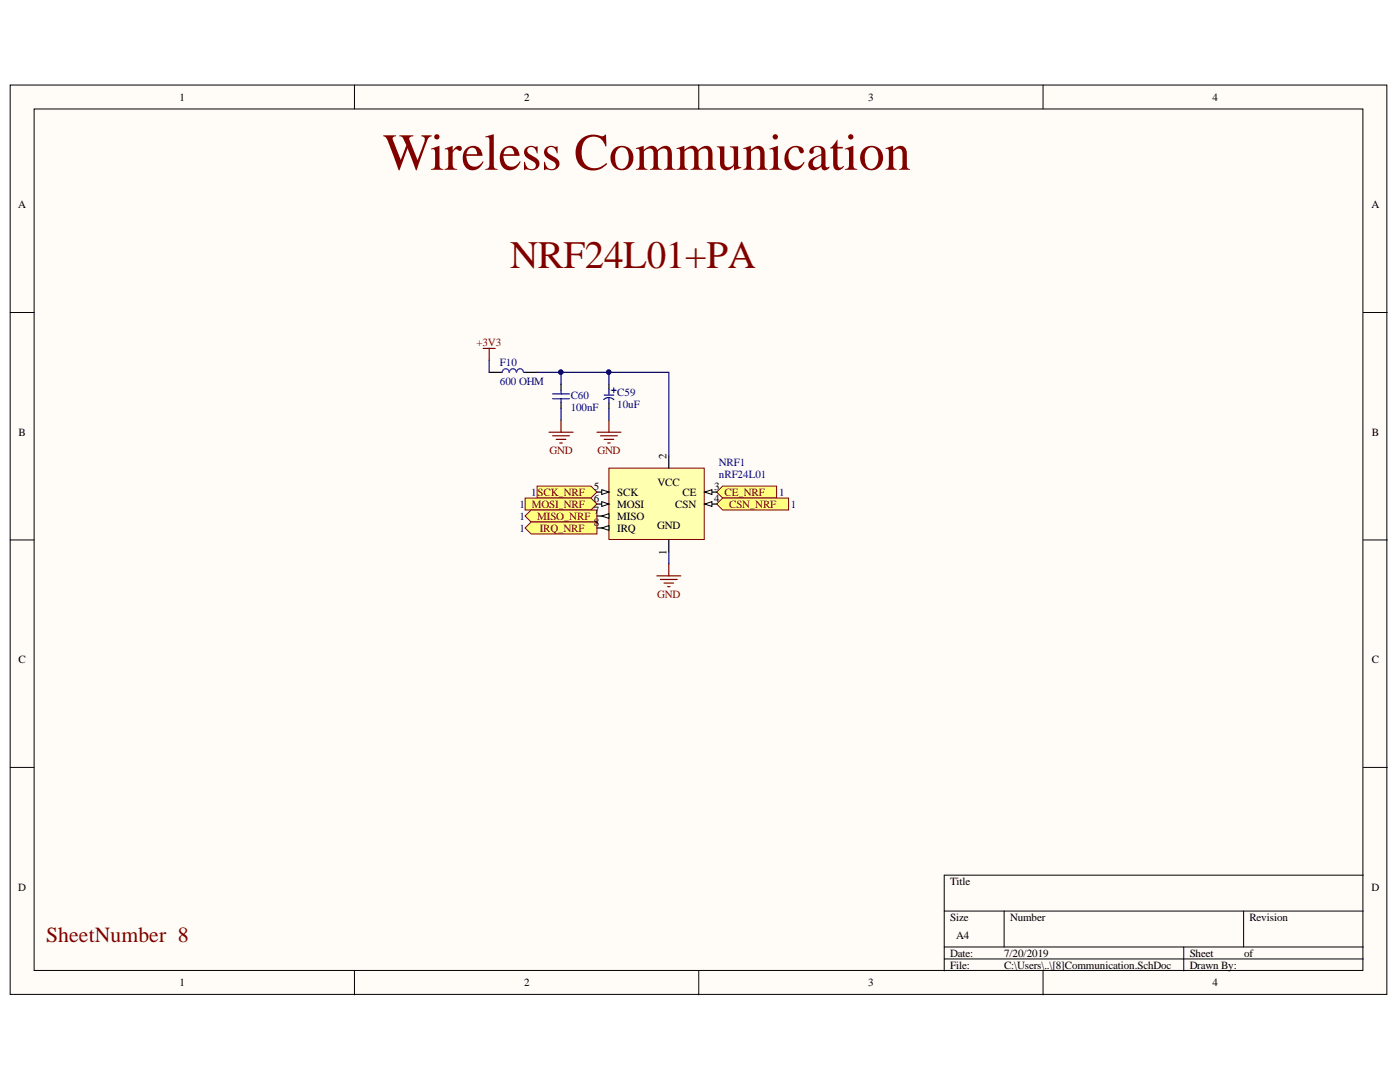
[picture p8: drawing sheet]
<svg xmlns="http://www.w3.org/2000/svg" width="279mm" height="216mm" viewBox="0 0 279 216" stroke-linecap="round" stroke-linejoin="round" font-family="sans-serif">
<defs><g id="words">
<text font-size="10.4" fill="#800000" x="76.4" y="33.9">Wireless Communication</text>
<text font-size="7.8" fill="#800000" x="101.8" y="53.5">NRF24L01+PA</text>
<text font-size="4.3" fill="#800000" x="9.2" y="188">SheetNumber 8</text>
<g font-size="2.2">
<text x="35.9" y="20.1">1</text>
<text x="104.6" y="20.1">2</text>
<text x="173.2" y="20.1">3</text>
<text x="242" y="20.1">4</text>
<text x="3.6" y="41.6">A</text>
<text x="273.7" y="41.6">A</text>
<text x="3.7" y="87">B</text>
<text x="273.8" y="87">B</text>
<text x="133" y="91.5" transform="rotate(-90 133 91.5)">2</text>
<text x="118.5" y="97.7">5</text>
<text x="118.5" y="100.1">6</text>
<text x="123.2" y="99">SCK</text>
<text x="123.2" y="101.3">MOSI</text>
<text x="131.2" y="97">VCC</text>
<text x="134.8" y="101.3">CSN</text>
<text x="136.2" y="99">CE</text>
<text x="142.6" y="97.7">3</text>
<text x="142.6" y="100.1">4</text>
<text x="118.5" y="102.5">7</text>
<text x="118.5" y="104.9">8</text>
<text x="123.2" y="103.7">MISO</text>
<text x="123.2" y="106.1">IRQ</text>
<text x="131.1" y="105.6">GND</text>
<text x="133" y="110.7" transform="rotate(-90 133 110.7)">1</text>
<text x="3.7" y="132.3">C</text>
<text x="273.8" y="132.3">C</text>
<text x="3.6" y="177.7">D</text>
<text x="189.7" y="176.5">Title</text>
<text x="273.7" y="177.7">D</text>
<text x="189.7" y="183.7">Size</text>
<text x="201.6" y="183.7">Number</text>
<text x="249.3" y="183.7">Revision</text>
<text x="189.7" y="190.9">Date:</text>
<text x="190.8" y="187.3">A4</text>
<text x="200.4" y="190.9">7/20/2019</text>
<text x="237.4" y="190.9">Sheet</text>
<text x="248.3" y="190.9">of</text>
<text x="35.9" y="196.8">1</text>
<text x="104.6" y="196.8">2</text>
<text x="173.2" y="196.8">3</text>
<text x="189.7" y="193.3">File:</text>
<text x="200.4" y="193.3">C:\Users\..\[8]Communication.SchDoc</text>
<text x="237.4" y="193.3">Drawn By:</text>
<text x="242" y="196.8">4</text>
</g>
<g font-size="2.2" fill="#800000">
<text x="95.1" y="69">+3V3</text>
<text x="109.7" y="90.6">GND</text>
<text x="119.2" y="90.6">GND</text>
<text x="106.1" y="101.3">MOSI_NRF</text>
<text x="107.3" y="99">SCK_NRF</text>
<text x="144.6" y="99">CE_NRF</text>
<text x="145.5" y="101.3">CSN_NRF</text>
<text x="107.2" y="103.7">MISO_NRF</text>
<text x="107.7" y="106.1">IRQ_NRF</text>
<text x="131.1" y="119.2">GND</text>
</g>
<g font-size="2.2" fill="#000080">
<text x="99.8" y="73.1">F10</text>
<text x="99.8" y="76.9">600 OHM</text>
<text x="113.9" y="79.6">C60</text>
<text x="113.9" y="82">100nF</text>
<text x="123.2" y="79.1">C59</text>
<text x="123.2" y="81.5">10uF</text>
<text x="143.5" y="93">NRF1</text>
<text x="143.5" y="95.3">nRF24L01</text>
<text x="103.7" y="101.3">1</text>
<text x="106" y="99">1</text>
<text x="155.5" y="99">1</text>
<text x="157.9" y="101.3">1</text>
<text x="103.7" y="103.7">1</text>
<text x="103.7" y="106.1">1</text>
</g>
</g></defs>
<g fill="#fffcf8" stroke="#000" stroke-width=".2">
<path d="M2 17h274.8v181.4h-274.8z"/>
<path d="M6.8 21.7h265.2v171.9h-265.2z"/>
</g>
<g fill="none" stroke="#000" stroke-width=".2">
<path d="M70.7 17v4.7M139.5 17v4.7M208.2 17v4.7M2 62.4h4.8M272.1 62.4h4.8M2 107.7h4.8M272.1 107.7h4.8M2 153.1h4.8M272.1 153.1h4.8M272.1 174.6h-83.7v19.1M70.7 193.7v4.8M139.5 193.7v4.8"/>
<path d="M188.4 181.8h83.7M188.4 189h83.7M188.4 191.3h83.7M200.4 181.8v7.2M208.2 193.7v4.8M236.2 189v4.7M248.2 181.8v7.2"/>
</g>
<g fill="#ffff80" stroke="#800000" stroke-width=".2">
<path d="M107.2 97h10.7l1.2 1.2-1.2 1.2h-10.7z" fill-rule="evenodd"/>
<path d="M104.8 99.4h13.1l1.2 1.2-1.2 1.2h-13.1z" fill-rule="evenodd"/>
<path d="M104.8 103l1.2-1.2h13.1v2.4h-13.1z" fill-rule="evenodd"/>
<path d="M104.8 105.4l1.2-1.2h13.1v2.3h-13.1z" fill-rule="evenodd"/>
<path d="M143 98.2l1.2-1.2h10.8v2.4h-10.8z" fill-rule="evenodd"/>
<path d="M143 100.6l1.2-1.2h13.2v2.4h-13.2z" fill-rule="evenodd"/>
</g>
<g fill="none" stroke="#800000" stroke-width=".24">
<path d="M96.4 69.5h2.4M97.6 69.5v2.4M109.6 86.2h4.8M110.3 87h3.3M111 87.7h1.9M111.7 88.4h.5M112 83.9v2.3M119.1 86.2h4.8M119.9 87h3.3M120.6 87.7h1.9M121.3 88.4h.5M121.5 83.9v2.3"/>
<path d="M131.1 114.9h4.8M131.8 115.6h3.3M132.5 116.3h1.9M133.2 117.1h.5M133.5 112.5v2.4"/>
</g>
<path d="M97.6 74.3h2.4M104.8 74.3h2.4M112 76.7v1.2M121.5 76.7v.9M112 80.3v1.2M121.5 80.5v1" fill="none" stroke="#000" stroke-width=".24"/>
<path d="M101.6 74.3a.67 .67 0 0 0-.7-.7 .67 .67 0 0 0-.6 .7M103 74.3a.67 .67 0 0 0-.6-.7 .67 .67 0 0 0-.7 .7M104.5 74.3a.67 .67 0 0 0-.7-.7 .67 .67 0 0 0-.7 .7" fill="none" stroke="#00f" stroke-width=".24"/>
<path d="M100 74.3h.3M104.6 74.3h.2M110.3 79.6h3.3M110.3 78.6h3.3M112 77.9v.7M112 79.6v.7M120.5 79.7a1.39 1.39 0 0 1 2 .1M120.6 78.8h1.9M121.5 77.6v1.2M121.5 79.3v1.2M122 77.9h1M122.5 77.4v1" fill="none" stroke="#0000b4" stroke-width=".24"/>
<path d="M121.5 93.4h19v14.2h-19z" fill="#ffffb0" stroke="#800000" stroke-width=".2"/>
<path d="M133.5 91v2.4M140.6 98.2h2.4M133.5 107.7v2.4" fill="none" stroke="#000" stroke-width=".24"/>
<path d="M140.6 98.2l1.5-.5v1z" fill="#fffcf8"/>
<path d="M140.6 98.2l1.5-.5v1z" fill="none" stroke="#000" stroke-width=".2"/>
<path d="M140.6 100.6h2.4" fill="none" stroke="#000" stroke-width=".24"/>
<path d="M140.6 100.6l1.5-.5v1z" fill="#fffcf8"/>
<path d="M140.6 100.6l1.5-.5v1z" fill="none" stroke="#000" stroke-width=".2"/>
<path d="M119.1 98.2h2.4" fill="none" stroke="#000" stroke-width=".24"/>
<path d="M120.1 97.7l1.4 .5-1.4 .5z" fill="#fffcf8"/>
<path d="M120.1 97.7l1.4 .5-1.4 .5z" fill="none" stroke="#000" stroke-width=".2"/>
<path d="M119.1 100.6h2.4" fill="none" stroke="#000" stroke-width=".24"/>
<path d="M120.1 100.1l1.4 .5-1.4 .5z" fill="#fffcf8"/>
<path d="M120.1 100.1l1.4 .5-1.4 .5z" fill="none" stroke="#000" stroke-width=".2"/>
<path d="M119.1 103h2.4" fill="none" stroke="#000" stroke-width=".24"/>
<path d="M120.1 103l1.4-.5v.9z" fill="#fffcf8"/>
<path d="M120.1 103l1.4-.5v.9z" fill="none" stroke="#000" stroke-width=".2"/>
<path d="M119.1 105.4h2.4" fill="none" stroke="#000" stroke-width=".24"/>
<path d="M120.1 105.4l1.4-.5v.9z" fill="#fffcf8"/>
<path d="M120.1 105.4l1.4-.5v.9z" fill="none" stroke="#000" stroke-width=".2"/>
<path d="M97.6 71.9v2.4M107.2 74.3h4.8v2.4M112 74.3h21.5v16.7M121.5 74.3v2.4M112 81.5v2.4M121.5 81.5v2.4M133.5 110.1v2.4" fill="none" stroke="#000080" stroke-width=".24"/>
<g fill="#000080" stroke="#000080" stroke-width=".2">
<circle cx="111.9" cy="74.3" r=".43"/>
<circle cx="121.5" cy="74.3" r=".43"/>
</g>
<use href="#words"/>
</svg>
